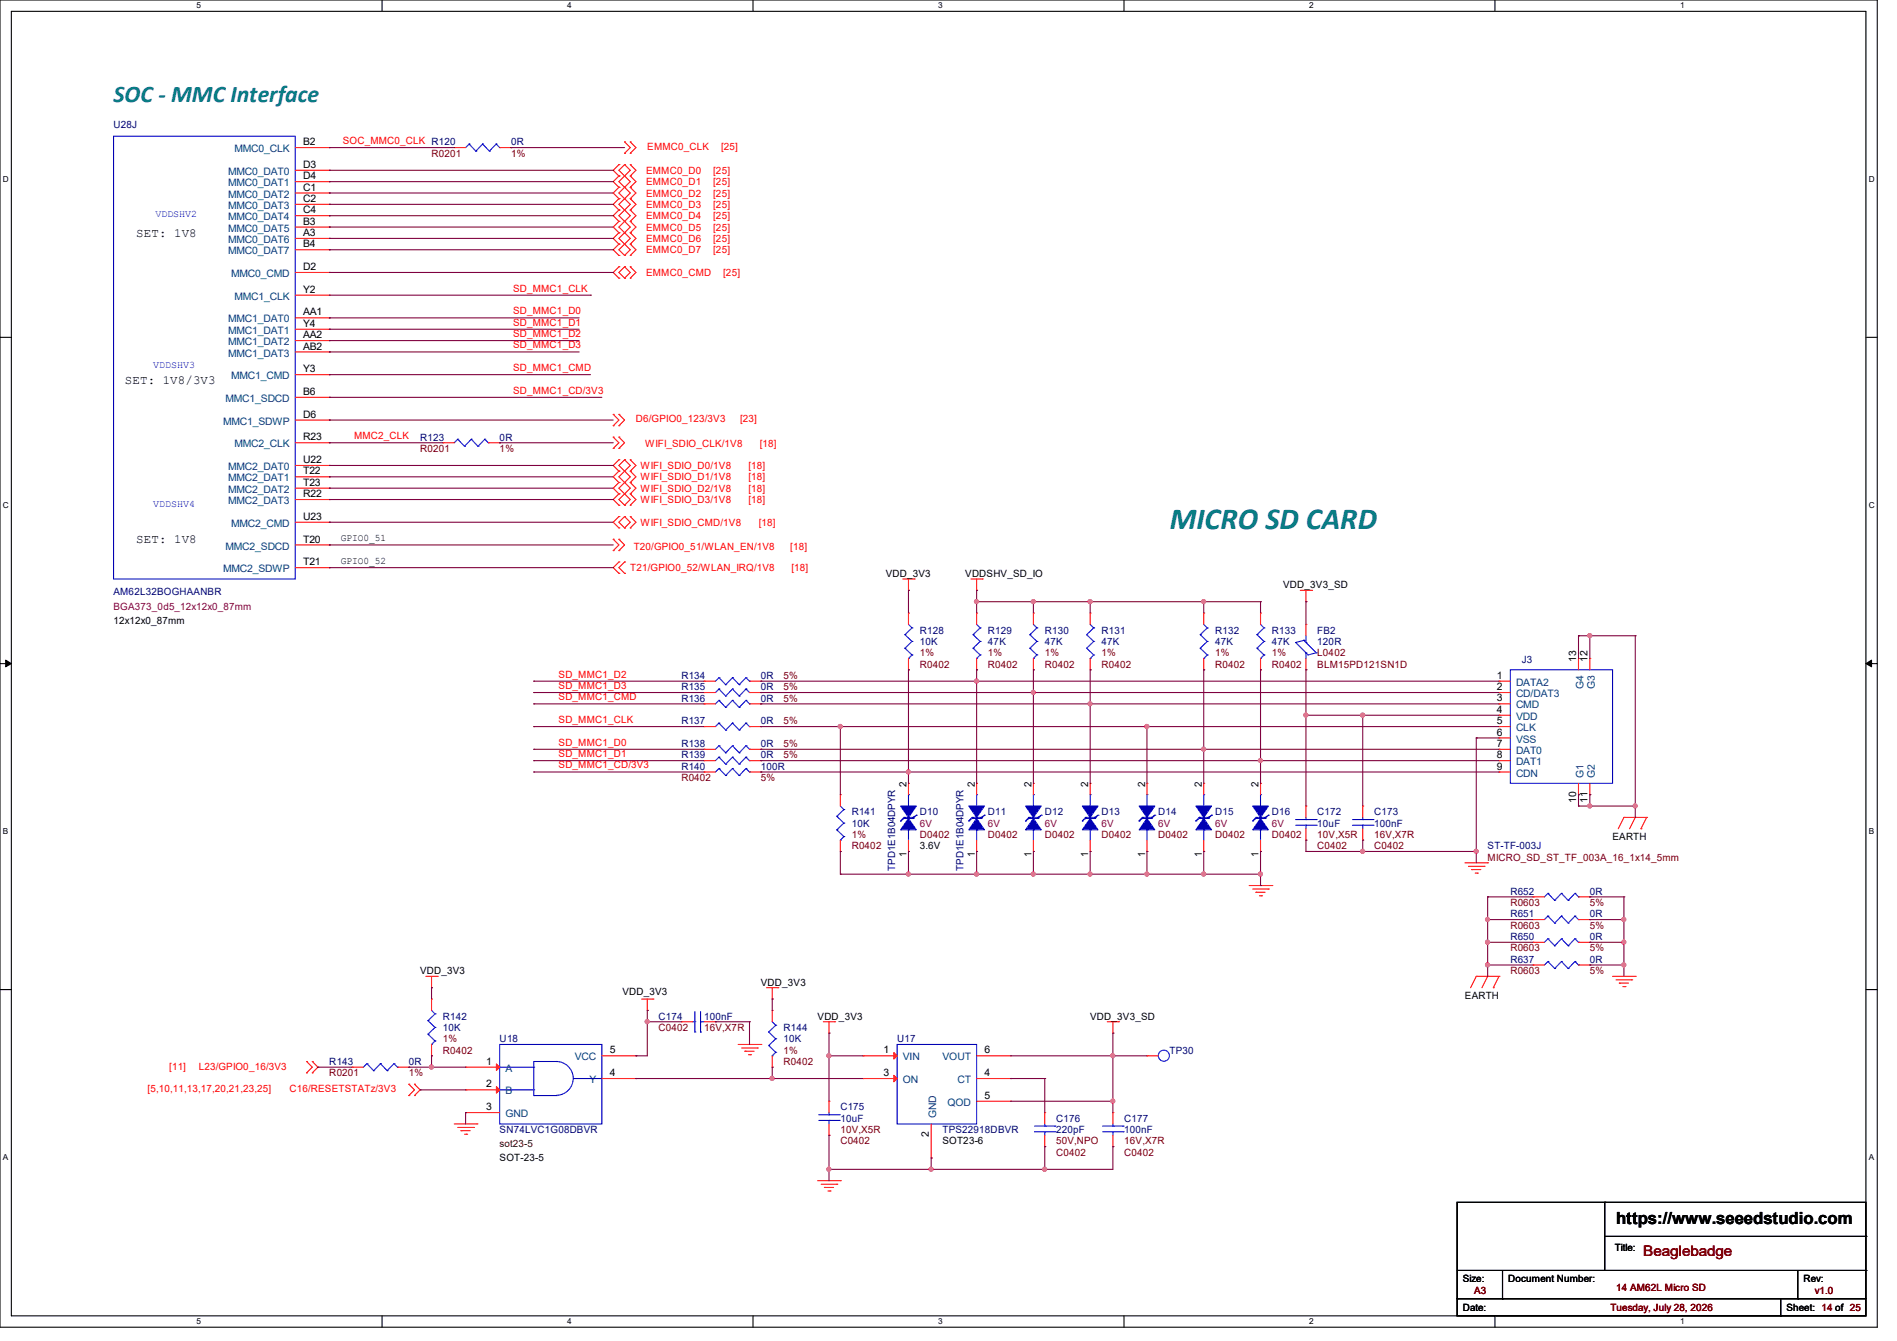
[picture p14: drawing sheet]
<svg xmlns="http://www.w3.org/2000/svg" width="297mm" height="210mm" viewBox="0 0 297 210" stroke-linecap="round" stroke-linejoin="round" font-family="sans-serif">
<defs><g id="words">
<text font-size="4.8" fill="#007f7f" x="183.1" y="82.8">MICRO SD CARD</text>
<text font-size="3.7" fill="#007f7f" x="17.8" y="16">SOC - MMC Interface</text>
<text font-size="2.6" x="253" y="191.8">https://www.seeedstudio.com</text>
<text font-size="2.3" fill="#7f0000" x="257.3" y="196.8">Beaglebadge</text>
<g font-size="1.9">
<text x="21.3" y="37.1">SET: 1V8</text>
<text x="19.6" y="60.2">SET: 1V8/3V3</text>
<text x="21.3" y="85.1">SET: 1V8</text>
</g>
<g font-size="1.6" fill="#00007f">
<text x="17.8" y="20.1">U28J</text>
<text x="80" y="22.8">0R</text>
<text x="65.8" y="69">R123</text>
<text x="78.2" y="69">0R</text>
<text x="17.8" y="93.2">AM62L32BOGHAANBR</text>
<text x="144" y="99.2">R128</text>
<text x="144" y="101">10K</text>
<text x="154.7" y="99.2">R129</text>
<text x="154.7" y="101">47K</text>
<text x="163.6" y="99.2">R130</text>
<text x="163.6" y="101">47K</text>
<text x="172.5" y="99.2">R131</text>
<text x="172.5" y="101">47K</text>
<text x="190.2" y="99.2">R132</text>
<text x="190.2" y="101">47K</text>
<text x="199.1" y="99.2">R133</text>
<text x="199.1" y="101">47K</text>
<text x="206.2" y="99.2">FB2</text>
<text x="206.2" y="101">120R</text>
<text x="106.7" y="106.3">R134</text>
<text x="119.1" y="106.3">0R</text>
<text x="238.3" y="103.8">J3</text>
<text x="106.7" y="113.5">R137</text>
<text x="106.7" y="108.1">R135</text>
<text x="106.7" y="109.9">R136</text>
<text x="119.1" y="113.5">0R</text>
<text x="119.1" y="108.1">0R</text>
<text x="119.1" y="109.9">0R</text>
<text x="106.7" y="117">R138</text>
<text x="106.7" y="118.8">R139</text>
<text x="119.1" y="117">0R</text>
<text x="119.1" y="118.8">0R</text>
<text x="106.7" y="120.6">R140</text>
<text x="119.1" y="120.6">100R</text>
<text x="133.3" y="127.7">R141</text>
<text x="133.3" y="129.5">10K</text>
<text x="144" y="127.7">D10</text>
<text x="154.7" y="127.7">D11</text>
<text x="163.6" y="127.7">D12</text>
<text x="172.5" y="127.7">D13</text>
<text x="181.4" y="127.7">D14</text>
<text x="190.2" y="127.7">D15</text>
<text x="199.1" y="127.7">D16</text>
<text x="206.2" y="127.7">C172</text>
<text x="206.2" y="129.5">10uF</text>
<text x="215.1" y="127.7">C173</text>
<text x="215.1" y="129.5">100nF</text>
<text x="140.2" y="136.4" transform="rotate(-90 140.2 136.4)">TPD1E1B04DPYR</text>
<text x="150.8" y="136.4" transform="rotate(-90 150.8 136.4)">TPD1E1B04DPYR</text>
<text x="232.9" y="133">ST-TF-003J</text>
<text x="236.5" y="140.1">R652</text>
<text x="236.5" y="143.7">R651</text>
<text x="248.9" y="140.1">0R</text>
<text x="248.9" y="143.7">0R</text>
<text x="236.5" y="147.2">R650</text>
<text x="248.9" y="147.2">0R</text>
<text x="236.5" y="150.8">R637</text>
<text x="248.9" y="150.8">0R</text>
<text x="69.3" y="159.7">R142</text>
<text x="69.3" y="161.5">10K</text>
<text x="103.1" y="159.7">C174</text>
<text x="110.2" y="159.7">100nF</text>
<text x="122.7" y="161.5">R144</text>
<text x="51.6" y="166.8">R143</text>
<text x="64" y="166.8">0R</text>
<text x="78.2" y="163.2">U18</text>
<text x="122.7" y="163.2">10K</text>
<text x="140.5" y="163.2">U17</text>
<text x="183.1" y="165">TP30</text>
<text x="131.6" y="173.9">C175</text>
<text x="78.2" y="177.5">SN74LVC1G08DBVR</text>
<text x="131.6" y="175.7">10uF</text>
<text x="147.6" y="177.5">TPS22918DBVR</text>
<text x="165.4" y="175.7">C176</text>
<text x="165.4" y="177.5">220pF</text>
<text x="176" y="175.7">C177</text>
<text x="176" y="177.5">100nF</text>
</g>
<g font-size="1.6" fill="#003f7f">
<text x="36.7" y="23.8">MMC0_CLK</text>
<text x="35.7" y="27.4">MMC0_DAT0</text>
<text x="35.7" y="29.2">MMC0_DAT1</text>
<text x="35.7" y="30.9">MMC0_DAT2</text>
<text x="35.7" y="32.7">MMC0_DAT3</text>
<text x="35.7" y="34.5">MMC0_DAT4</text>
<text x="35.7" y="36.3">MMC0_DAT5</text>
<text x="35.7" y="38.1">MMC0_DAT6</text>
<text x="35.7" y="39.8">MMC0_DAT7</text>
<text x="36.2" y="43.4">MMC0_CMD</text>
<text x="36.7" y="46.9">MMC1_CLK</text>
<text x="35.7" y="50.5">MMC1_DAT0</text>
<text x="35.7" y="52.3">MMC1_DAT1</text>
<text x="35.7" y="54.1">MMC1_DAT2</text>
<text x="35.7" y="55.8">MMC1_DAT3</text>
<text x="36.2" y="59.4">MMC1_CMD</text>
<text x="35.3" y="63">MMC1_SDCD</text>
<text x="34.9" y="66.5">MMC1_SDWP</text>
<text x="36.7" y="70.1">MMC2_CLK</text>
<text x="35.7" y="73.6">MMC2_DAT0</text>
<text x="35.7" y="75.4">MMC2_DAT1</text>
<text x="35.7" y="77.2">MMC2_DAT2</text>
<text x="35.7" y="79">MMC2_DAT3</text>
<text x="36.2" y="82.5">MMC2_CMD</text>
<text x="34.9" y="89.6">MMC2_SDWP</text>
<text x="35.3" y="86.1">MMC2_SDCD</text>
<text x="237.4" y="107.4">DATA2</text>
<text x="247.9" y="107.9" transform="rotate(-90 247.9 107.9)">G4</text>
<text x="249.7" y="107.9" transform="rotate(-90 249.7 107.9)">G3</text>
<text x="237.4" y="109.2">CD/DAT3</text>
<text x="237.4" y="111">CMD</text>
<text x="237.4" y="112.7">VDD</text>
<text x="237.4" y="114.5">CLK</text>
<text x="237.4" y="116.3">VSS</text>
<text x="237.4" y="118.1">DAT0</text>
<text x="237.4" y="119.8">DAT1</text>
<text x="237.4" y="121.6">CDN</text>
<text x="247.9" y="121.8" transform="rotate(-90 247.9 121.8)">G1</text>
<text x="249.7" y="121.8" transform="rotate(-90 249.7 121.8)">G2</text>
<text x="79.1" y="167.9">A</text>
<text x="90" y="166.1">VCC</text>
<text x="141.3" y="166.1">VIN</text>
<text x="147.6" y="166.1">VOUT</text>
<text x="79.1" y="171.4">B</text>
<text x="92.3" y="169.6">Y</text>
<text x="141.3" y="169.6">ON</text>
<text x="148.3" y="173.2">QOD</text>
<text x="149.9" y="169.6">CT</text>
<text x="79.1" y="175">GND</text>
<text x="146.6" y="175.1" transform="rotate(-90 146.6 175.1)">GND</text>
</g>
<g font-size="1.6">
<text x="47.5" y="22.7">B2</text>
<text x="47.5" y="26.3">D3</text>
<text x="47.5" y="28.1">D4</text>
<text x="47.5" y="29.8">C1</text>
<text x="47.5" y="31.6">C2</text>
<text x="47.5" y="33.4">C4</text>
<text x="47.5" y="35.2">B3</text>
<text x="47.5" y="37">A3</text>
<text x="47.5" y="38.7">B4</text>
<text x="47.5" y="42.3">D2</text>
<text x="47.5" y="45.8">Y2</text>
<text x="47.5" y="49.4">AA1</text>
<text x="47.5" y="51.2">Y4</text>
<text x="47.5" y="53">AA2</text>
<text x="47.5" y="54.7">AB2</text>
<text x="47.5" y="58.3">Y3</text>
<text x="47.5" y="61.8">B6</text>
<text x="47.5" y="65.4">D6</text>
<text x="47.5" y="69">R23</text>
<text x="47.5" y="72.5">U22</text>
<text x="47.5" y="74.3">T22</text>
<text x="47.5" y="76.1">T23</text>
<text x="47.5" y="77.9">R22</text>
<text x="47.5" y="81.4">U23</text>
<text x="47.5" y="85">T20</text>
<text x="47.5" y="88.5">T21</text>
<text x="53.3" y="84.8">GPIO0_51</text>
<text x="53.3" y="88.3">GPIO0_52</text>
<text x="138.7" y="90.3">VDD_3V3</text>
<text x="151.1" y="90.3">VDDSHV_SD_IO</text>
<text x="200.9" y="92.1">VDD_3V3_SD</text>
<text x="17.8" y="97.8">12x12x0_87mm</text>
<text x="234.4" y="106.3">1</text>
<text x="246.8" y="103.7" transform="rotate(-90 246.8 103.7)">13</text>
<text x="248.5" y="103.7" transform="rotate(-90 248.5 103.7)">12</text>
<text x="234.4" y="108.1">2</text>
<text x="234.4" y="109.9">3</text>
<text x="234.4" y="111.6">4</text>
<text x="234.4" y="113.4">5</text>
<text x="234.4" y="115.2">6</text>
<text x="234.4" y="117">7</text>
<text x="234.4" y="118.7">8</text>
<text x="141.9" y="123.2" transform="rotate(-90 141.9 123.2)">2</text>
<text x="152.6" y="123.2" transform="rotate(-90 152.6 123.2)">2</text>
<text x="161.5" y="123.2" transform="rotate(-90 161.5 123.2)">2</text>
<text x="170.4" y="123.2" transform="rotate(-90 170.4 123.2)">2</text>
<text x="179.3" y="123.2" transform="rotate(-90 179.3 123.2)">2</text>
<text x="188.2" y="123.2" transform="rotate(-90 188.2 123.2)">2</text>
<text x="197.1" y="123.2" transform="rotate(-90 197.1 123.2)">2</text>
<text x="234.4" y="120.5">9</text>
<text x="246.8" y="125.7" transform="rotate(-90 246.8 125.7)">10</text>
<text x="248.5" y="125.7" transform="rotate(-90 248.5 125.7)">11</text>
<text x="252.5" y="131.6">EARTH</text>
<text x="141.9" y="134.2" transform="rotate(-90 141.9 134.2)">1</text>
<text x="144" y="133">3.6V</text>
<text x="152.6" y="134.2" transform="rotate(-90 152.6 134.2)">1</text>
<text x="161.5" y="134.2" transform="rotate(-90 161.5 134.2)">1</text>
<text x="170.4" y="134.2" transform="rotate(-90 170.4 134.2)">1</text>
<text x="179.3" y="134.2" transform="rotate(-90 179.3 134.2)">1</text>
<text x="188.2" y="134.2" transform="rotate(-90 188.2 134.2)">1</text>
<text x="197.1" y="134.2" transform="rotate(-90 197.1 134.2)">1</text>
<text x="65.8" y="152.6">VDD_3V3</text>
<text x="97.5" y="155.8">VDD_3V3</text>
<text x="119.1" y="154.3">VDD_3V3</text>
<text x="128" y="159.7">VDD_3V3</text>
<text x="170.7" y="159.7">VDD_3V3_SD</text>
<text x="229.4" y="156.5">EARTH</text>
<text x="76.1" y="166.8">1</text>
<text x="95.5" y="165">5</text>
<text x="138.3" y="165">1</text>
<text x="154.1" y="165">6</text>
<text x="76.1" y="170.3">2</text>
<text x="76.1" y="173.9">3</text>
<text x="95.5" y="168.5">4</text>
<text x="138.3" y="168.5">3</text>
<text x="154.1" y="168.5">4</text>
<text x="154.1" y="172.1">5</text>
<text x="145.4" y="178.1" transform="rotate(-90 145.4 178.1)">2</text>
<text x="147.6" y="179.2">SOT23-6</text>
<text x="78.2" y="181.9">SOT-23-5</text>
<text x="252.8" y="196">Title:</text>
<text x="229" y="200.7">Size:</text>
<text x="236.1" y="200.7">Document Number:</text>
<text x="282.4" y="200.7">Rev:</text>
<text x="229" y="205.4">Date:</text>
<text x="279.7" y="205.4">Sheet: 14 of 25</text>
</g>
<g font-size="1.6" fill="#f00">
<text x="53.7" y="22.6">SOC_MMC0_CLK R120</text>
<text x="101.3" y="23.5">EMMC0_CLK</text>
<text x="112.9" y="23.5">[25]</text>
<text x="101.2" y="27.2">EMMC0_D0</text>
<text x="101.2" y="29">EMMC0_D1</text>
<text x="111.7" y="27.2">[25]</text>
<text x="111.7" y="29">[25]</text>
<text x="101.2" y="30.8">EMMC0_D2</text>
<text x="101.2" y="32.6">EMMC0_D3</text>
<text x="101.2" y="34.3">EMMC0_D4</text>
<text x="111.7" y="30.8">[25]</text>
<text x="111.7" y="32.6">[25]</text>
<text x="111.7" y="34.3">[25]</text>
<text x="101.2" y="36.1">EMMC0_D5</text>
<text x="101.2" y="37.9">EMMC0_D6</text>
<text x="101.2" y="39.7">EMMC0_D7</text>
<text x="111.7" y="36.1">[25]</text>
<text x="111.7" y="37.9">[25]</text>
<text x="111.7" y="39.7">[25]</text>
<text x="80.3" y="45.7">SD_MMC1_CLK</text>
<text x="101.2" y="43.2">EMMC0_CMD</text>
<text x="113.2" y="43.2">[25]</text>
<text x="80.3" y="49.2">SD_MMC1_D0</text>
<text x="80.3" y="51">SD_MMC1_D1</text>
<text x="80.3" y="52.8">SD_MMC1_D2</text>
<text x="80.3" y="54.6">SD_MMC1_D3</text>
<text x="80.3" y="58.1">SD_MMC1_CMD</text>
<text x="80.3" y="61.7">SD_MMC1_CD/3V3</text>
<text x="55.5" y="68.8">MMC2_CLK</text>
<text x="99.6" y="66.2">D6/GPIO0_123/3V3</text>
<text x="101" y="70.1">WIFI_SDIO_CLK/1V8</text>
<text x="115.9" y="66.2">[23]</text>
<text x="119" y="70.1">[18]</text>
<text x="100.3" y="73.4">WIFI_SDIO_D0/1V8</text>
<text x="100.3" y="75.2">WIFI_SDIO_D1/1V8</text>
<text x="100.3" y="77">WIFI_SDIO_D2/1V8</text>
<text x="117.2" y="73.4">[18]</text>
<text x="117.2" y="75.2">[18]</text>
<text x="117.2" y="77">[18]</text>
<text x="100.3" y="82.3">WIFI_SDIO_CMD/1V8</text>
<text x="100.3" y="78.8">WIFI_SDIO_D3/1V8</text>
<text x="117.2" y="78.8">[18]</text>
<text x="118.8" y="82.3">[18]</text>
<text x="98.7" y="89.4">T21/GPIO0_52/WLAN_IRQ/1V8</text>
<text x="99.2" y="86.1">T20/GPIO0_51/WLAN_EN/1V8</text>
<text x="123.7" y="86.1">[18]</text>
<text x="123.9" y="89.4">[18]</text>
<text x="87.5" y="106.1">SD_MMC1_D2</text>
<text x="87.5" y="107.9">SD_MMC1_D3</text>
<text x="87.5" y="109.7">SD_MMC1_CMD</text>
<text x="87.5" y="113.2">SD_MMC1_CLK</text>
<text x="87.5" y="116.8">SD_MMC1_D0</text>
<text x="87.5" y="118.6">SD_MMC1_D1</text>
<text x="87.5" y="120.4">SD_MMC1_CD/3V3</text>
<text x="26.5" y="167.5">[11]</text>
<text x="31.1" y="167.5">L23/GPIO0_16/3V3</text>
<text x="23.1" y="171.1">[5,10,11,13,17,20,21,23,25]</text>
<text x="45.3" y="171.1">C16/RESETSTATz/3V3</text>
</g>
<g font-size="1.6" fill="#7f0000">
<text x="67.6" y="24.6">R0201</text>
<text x="80" y="24.6">1%</text>
<text x="65.8" y="70.8">R0201</text>
<text x="78.2" y="70.8">1%</text>
<text x="122.7" y="106.3">5%</text>
<text x="144" y="102.8">1%</text>
<text x="144" y="104.6">R0402</text>
<text x="154.7" y="102.8">1%</text>
<text x="154.7" y="104.6">R0402</text>
<text x="163.6" y="102.8">1%</text>
<text x="163.6" y="104.6">R0402</text>
<text x="172.5" y="102.8">1%</text>
<text x="172.5" y="104.6">R0402</text>
<text x="190.2" y="102.8">1%</text>
<text x="190.2" y="104.6">R0402</text>
<text x="199.1" y="102.8">1%</text>
<text x="199.1" y="104.6">R0402</text>
<text x="206.2" y="102.8">L0402</text>
<text x="206.2" y="104.6">BLM15PD121SN1D</text>
<text x="122.7" y="113.5">5%</text>
<text x="122.7" y="108.1">5%</text>
<text x="122.7" y="109.9">5%</text>
<text x="122.7" y="117">5%</text>
<text x="122.7" y="118.8">5%</text>
<text x="106.7" y="122.3">R0402</text>
<text x="119.1" y="122.3">5%</text>
<text x="133.3" y="131.2">1%</text>
<text x="144" y="131.2">D0402</text>
<text x="154.7" y="131.2">D0402</text>
<text x="163.6" y="131.2">D0402</text>
<text x="172.5" y="131.2">D0402</text>
<text x="181.4" y="131.2">D0402</text>
<text x="190.2" y="131.2">D0402</text>
<text x="199.1" y="131.2">D0402</text>
<text x="206.2" y="131.2">10V,X5R</text>
<text x="215.1" y="131.2">16V,X7R</text>
<text x="133.3" y="133">R0402</text>
<text x="206.2" y="133">C0402</text>
<text x="215.1" y="133">C0402</text>
<text x="232.9" y="134.8">MICRO_SD_ST_TF_003A_16_1x14_5mm</text>
<text x="236.5" y="141.9">R0603</text>
<text x="248.9" y="141.9">5%</text>
<text x="236.5" y="145.5">R0603</text>
<text x="236.5" y="149">R0603</text>
<text x="248.9" y="145.5">5%</text>
<text x="248.9" y="149">5%</text>
<text x="236.5" y="152.6">R0603</text>
<text x="248.9" y="152.6">5%</text>
<text x="103.1" y="161.5">C0402</text>
<text x="110.2" y="161.5">16V,X7R</text>
<text x="69.3" y="163.2">1%</text>
<text x="69.3" y="165">R0402</text>
<text x="122.7" y="165">1%</text>
<text x="122.7" y="166.8">R0402</text>
<text x="51.6" y="168.6">R0201</text>
<text x="64" y="168.6">1%</text>
<text x="131.6" y="179.2">C0402</text>
<text x="131.6" y="177.5">10V,X5R</text>
<text x="165.4" y="179.2">50V,NPO</text>
<text x="176" y="179.2">16V,X7R</text>
<text x="165.4" y="181">C0402</text>
<text x="176" y="181">C0402</text>
<text x="230.8" y="202.7">A3</text>
<text x="253" y="202.2">14 AM62L Micro SD</text>
<text x="284.1" y="202.7">v1.0</text>
<text x="252.1" y="205.4">Tuesday, July 28, 2026</text>
</g>
<g font-size="1.6" fill="#00f">
<text x="24.3" y="34">VDDSHV2</text>
<text x="24" y="57.6">VDDSHV3</text>
<text x="24" y="79.5">VDDSHV4</text>
</g>
<g font-size="1.6" fill="#7f003f">
<text x="17.8" y="95.5">BGA373_0d5_12x12x0_87mm</text>
<text x="144" y="129.5">6V</text>
<text x="154.7" y="129.5">6V</text>
<text x="163.6" y="129.5">6V</text>
<text x="172.5" y="129.5">6V</text>
<text x="181.4" y="129.5">6V</text>
<text x="190.2" y="129.5">6V</text>
<text x="199.1" y="129.5">6V</text>
</g>
<text font-size="1.6" fill="#3f0000" x="78.2" y="179.6">sot23-5</text>
<g font-size="1.3">
<text x="30.8" y="1.3">5</text>
<text x="88.8" y="1.3">4</text>
<text x="146.9" y="1.3">3</text>
<text x="205" y="1.3">2</text>
<text x="263.1" y="1.3">1</text>
<text x=".5" y="28.4">D</text>
<text x="292.6" y="28.4">D</text>
<text x=".5" y="79.5">C</text>
<text x="292.6" y="79.5">C</text>
<text x=".5" y="130.6">B</text>
<text x="292.6" y="130.6">B</text>
<text x=".5" y="181.7">A</text>
<text x="292.6" y="181.7">A</text>
<text x="30.8" y="207.4">5</text>
<text x="88.8" y="207.4">4</text>
<text x="146.9" y="207.4">3</text>
<text x="205" y="207.4">2</text>
<text x="263.1" y="207.4">1</text>
</g>
</g></defs>
<path d="M0 0h293.9v207.9h-293.9zM1.8 1.8h290.3v204.3h-290.3z" fill="none" stroke="#000" stroke-width=".17"/>
<g fill="#fff">
<path d="M30.8 .2h.7v1.4h-.7z"/>
<path d="M30.8 206.2h.7v1.4h-.7z"/>
</g>
<path d="M59.8 0v1.8M59.8 206.1v1.8" fill="none" stroke="#000" stroke-width=".17"/>
<g fill="#fff">
<path d="M88.8 .2h.7v1.4h-.7z"/>
<path d="M88.8 206.2h.7v1.4h-.7z"/>
</g>
<path d="M117.9 0v1.8M117.9 206.1v1.8" fill="none" stroke="#000" stroke-width=".17"/>
<g fill="#fff">
<path d="M146.9 .2h.7v1.4h-.7z"/>
<path d="M146.9 206.2h.7v1.4h-.7z"/>
</g>
<path d="M176 0v1.8M176 206.1v1.8" fill="none" stroke="#000" stroke-width=".17"/>
<g fill="#fff">
<path d="M205 .2h.7v1.4h-.7z"/>
<path d="M205 206.2h.7v1.4h-.7z"/>
</g>
<path d="M234.1 0v1.8M234.1 206.1v1.8" fill="none" stroke="#000" stroke-width=".17"/>
<g fill="#fff">
<path d="M263.1 .2h.6v1.4h-.6z"/>
<path d="M263.1 206.2h.6v1.4h-.6z"/>
<path d="M.5 27.3h.9v1.4h-.9z"/>
<path d="M292.6 27.3h.9v1.4h-.9z"/>
<path d="M.5 78.4h.9v1.4h-.9z"/>
<path d="M292.6 78.4h.9v1.4h-.9z"/>
</g>
<path d="M0 52.8h1.8M292.1 52.8h1.8" fill="none" stroke="#000" stroke-width=".17"/>
<g fill="#fff">
<path d="M.5 129.5h.8v1.4h-.8z"/>
<path d="M292.6 129.5h.8v1.4h-.8z"/>
</g>
<path d="M0 103.9h1.8M292.1 103.9h1.8" fill="none" stroke="#000" stroke-width=".17"/>
<path d="M.9 103.4l.9 .5-.9 .5zM292.1 103.9l.9-.5v1z" fill="#000" stroke="#000" stroke-width=".16"/>
<g fill="#fff">
<path d="M.5 180.5h.8v1.4h-.8z"/>
<path d="M292.6 180.5h.8v1.4h-.8z"/>
</g>
<g fill="none" stroke="#000" stroke-width=".17">
<path d="M0 155h1.8M292.1 155h1.8M228.1 188.3h64v17.8h-64zM228.1 199h64M235.2 199v4.4M251.2 188.3h.1M251.2 188.3v10.7M251.2 193.6h40.9M281.5 199v4.4M292.1 199h.1M292.1 193.6h.1M228.1 203.4h.1"/>
<path d="M228.1 203.4h64M235.2 203.4h.1M278.8 206.1h.1M278.8 203.4v2.7M281.5 203.4h.1"/>
</g>
<g fill="none" stroke="#f00" stroke-width=".17">
<path d="M46.2 23.1h5.4M46.2 26.7h5.4M46.2 28.4h5.4M46.2 30.2h5.4M46.2 32h5.4M46.2 33.8h5.4M46.2 35.6h5.4M46.2 37.3h5.4M46.2 39.1h5.4M51.6 23.1h.1M51.6 26.7h.1M51.6 28.4h.1"/>
<path d="M51.6 30.2h.1M51.6 32h.1M51.6 33.8h.1M51.6 35.6h.1M51.6 37.3h.1M51.6 39.1h.1M71.1 23.1h.1M71.1 23.1h1.8M78.2 23.1h1.8M80 23.1h.1M96.9 25.8h.1M96.9 27.6h.1"/>
<path d="M96.9 29.3h.1M96.9 31.1h.1M96.9 32.9h.1M96.9 34.7h.1M96.9 36.4h.1M96.9 38.2h.1M96.9 25.8l-.9 .9 .9 .9M96.9 29.3l-.9 .9 .9 .9M96.9 27.6l-.9 .8 .9 .9M96.9 31.1l-.9 .9 .9 .9M96.9 32.9l-.9 .9 .9 .9M96.9 34.7l-.9 .9 .9 .8"/>
<path d="M96.9 36.4l-.9 .9 .9 .9M96.9 38.2l-.9 .9 .9 .9M97.8 27.6h.1M97.8 25.8h.1M97.8 29.3h.1M97.8 31.1h.1M97.8 32.9h.1M97.8 34.7h.1M97.8 36.4h.1M97.8 38.2h.1M97.8 24h.1M97.8 22.2h.1"/>
<path d="M97.8 25.8l-.9 .9 1.8 1.7-1.8 1.8 1.8 1.8-1.8 1.8 1.8 1.8-1.8 1.7 1.8 1.8-.9 .9M97.8 25.8l.9 .9-1.8 1.7 1.8 1.8-1.8 1.8 1.8 1.8-1.8 1.8 1.8 1.7-1.8 1.8 .9 .9M97.8 22.2l.9 .9-.9 .9M98.7 25.8h.1M98.7 27.6h.1M98.7 29.3h.1M98.7 31.1h.1M98.7 32.9h.1M98.7 34.7h.1M98.7 36.4h.1M98.7 38.2h.1M98.7 24h.1"/>
<path d="M98.7 22.2h.1M98.7 22.2l.9 .9-.9 .9M98.7 25.8l.9 .9-.9 .9M98.7 31.1l.9 .9-.9 .9M98.7 27.6l.9 .8-.9 .9M98.7 32.9l.9 .9-.9 .9M98.7 29.3l.9 .9-.9 .9M98.7 34.7l.9 .9-.9 .8M98.7 36.4l.9 .9-.9 .9M98.7 38.2l.9 .9-.9 .9M46.2 42.7h5.4M46.2 46.2h5.4"/>
<path d="M46.2 49.8h5.4M46.2 51.6h5.4M46.2 53.3h5.4M46.2 55.1h5.4M46.2 58.7h5.4M51.6 42.7h.1M51.6 46.2h.1M51.6 49.8h.1M51.6 51.6h.1M51.6 53.3h.1M51.6 55.1h.1M51.6 58.7h.1"/>
<path d="M96.9 40h.1M96.9 41.8h.1M96.9 43.6h.1M96.9 41.8l-.9 .9 .9 .9M97.8 40h.1M97.8 43.6h.1M97.8 41.8h.1M97.8 41.8l-.9 .9 .9 .9M97.8 41.8l.9 .9-.9 .9M98.7 40h.1M98.7 41.8h.1M98.7 43.6h.1"/>
<path d="M98.7 41.8l.9 .9-.9 .9M46.2 62.2h5.4M46.2 65.8h5.4M46.2 69.3h5.4M46.2 72.9h5.4M46.2 74.7h5.4M46.2 76.5h5.4M46.2 78.2h5.4M51.6 62.2h.1M51.6 65.8h.1M51.6 69.3h.1M51.6 72.9h.1"/>
<path d="M51.6 74.7h.1M51.6 76.5h.1M51.6 78.2h.1M69.3 69.3h.1M69.3 69.3h1.8M76.5 69.3h1.7M78.2 69.3h.1M96 66.7h.1M96 64.9h.1M96 68.5h.1M96 70.2h.1M96 64.9l.9 .9-.9 .9"/>
<path d="M96 68.5l.9 .8-.9 .9M96.9 66.7h.1M96.9 64.9h.1M96.9 68.5h.1M96.9 70.2h.1M96.9 72h.1M96.9 73.8h.1M96.9 75.6h.1M96.9 77.3h.1M96.9 79.1h.1M96.9 64.9l.9 .9-.9 .9M96.9 68.5l.9 .8-.9 .9"/>
<path d="M96.9 77.3l-.9 .9 .9 .9M96.9 72l-.9 .9 .9 .9M96.9 75.6l-.9 .9 .9 .8M96.9 73.8l-.9 .9 .9 .9M97.8 73.8h.1M97.8 72h.1M97.8 75.6h.1M97.8 77.3h.1M97.8 79.1h.1M97.8 72l-.9 .9 1.8 1.8-1.8 1.8 1.8 1.7-.9 .9M97.8 72l.9 .9-1.8 1.8 1.8 1.8-1.8 1.7 .9 .9M98.7 72h.1"/>
<path d="M98.7 73.8h.1M98.7 75.6h.1M98.7 77.3h.1M98.7 79.1h.1M98.7 77.3l.9 .9-.9 .9M98.7 75.6l.9 .9-.9 .8M98.7 72l.9 .9-.9 .9M98.7 73.8l.9 .9-.9 .9M46.2 81.8h5.4M46.2 85.3h5.4M46.2 88.9h5.4M51.6 81.8h.1"/>
<path d="M51.6 85.3h.1M51.6 88.9h.1M96 84.5h.1M96 86.2h.1M96 84.5l.9 .8-.9 .9M96.9 80.9h.1M96.9 82.7h.1M96.9 84.5h.1M96.9 86.2h.1M96.9 88h.1M96.9 89.8h.1M96.9 80.9l-.9 .9 .9 .9"/>
<path d="M96.9 84.5l.9 .8-.9 .9M96.9 88l-.9 .9 .9 .9M97.8 82.7h.1M97.8 80.9h.1M97.8 89.8h.1M97.8 88h.1M97.8 80.9l-.9 .9 .9 .9M97.8 80.9l.9 .9-.9 .9M97.8 88l-.9 .9 .9 .9M98.7 80.9h.1M98.7 82.7h.1M98.7 80.9l.9 .9-.9 .9"/>
<path d="M141.4 90.7h1.7M142.2 92.5h.1M142.2 96h.1M142.2 90.7v1.8M142.2 96v1.8M143.1 90.7h.1M152 90.7h1.8M152.9 92.5h.1M152.9 96h.1M152.9 90.7v1.8M152.9 96v1.8M153.8 90.7h.1"/>
<path d="M161.8 96h.1M161.8 96v1.8M170.7 96h.1M170.7 96v1.8M188.5 96h.1M188.5 96v1.8M197.4 96h.1M197.4 96v1.8M203.6 92.5h1.8M204.5 94.2h.1M204.5 97.8h.1M204.5 92.5v1.7"/>
<path d="M204.5 97.8v1.8M205.4 92.5h.1M110.2 113.8h.1M110.2 106.7h.1M110.2 117.3h.1M110.2 108.5h.1M110.2 119.1h.1M110.2 110.2h.1M110.2 106.7h1.8M110.2 108.5h1.8M110.2 110.2h1.8M110.2 113.8h1.8"/>
<path d="M110.2 117.3h1.8M110.2 119.1h1.8M117.3 106.7h1.8M117.3 108.5h1.8M117.3 110.2h1.8M117.3 113.8h1.8M117.3 117.3h1.8M117.3 119.1h1.8M119.1 113.8h.1M119.1 106.7h.1M119.1 117.3h.1M119.1 108.5h.1"/>
<path d="M119.1 119.1h.1M119.1 110.2h.1M142.2 104.9h.1M142.2 103.1v1.8M152.9 104.9h.1M152.9 103.1v1.8M161.8 104.9h.1M161.8 103.1v1.8M170.7 104.9h.1M170.7 103.1v1.8M188.5 104.9h.1M188.5 103.1v1.8"/>
<path d="M197.4 104.9h.1M197.4 103.1v1.8M204.5 104.9h.1M204.5 103.1v1.8M234.7 106.7h.1M234.7 108.5h.1M234.7 110.2h.1M234.7 112h.1M234.7 113.8h.1M234.7 115.6h.1M234.7 117.3h.1M234.7 119.1h.1"/>
<path d="M234.7 106.7h1.8M234.7 108.5h1.8M234.7 110.2h1.8M234.7 112h1.8M234.7 113.8h1.8M234.7 115.6h1.8M234.7 117.3h1.8M234.7 119.1h1.8M247.1 103.1h.1M247.1 103.1v1.8M248.9 103.1h.1M248.9 103.1v1.8"/>
<path d="M110.2 120.9h.1M110.2 120.9h1.8M117.3 120.9h1.8M119.1 120.9h.1M131.6 124.5h.1M131.6 133.4h.1M131.6 124.5v1.7M131.6 131.6v1.8M142.2 122.7h.1M142.2 133.4h.1M142.2 122.7v1.8M142.2 131.6v1.8"/>
<path d="M152.9 122.7h.1M152.9 133.4h.1M152.9 122.7v1.8M152.9 131.6v1.8M161.8 122.7h.1M161.8 133.4h.1M161.8 122.7v1.8M161.8 131.6v1.8M170.7 122.7h.1M170.7 133.4h.1M170.7 122.7v1.8M170.7 131.6v1.8"/>
<path d="M179.6 122.7h.1M179.6 133.4h.1M179.6 122.7v1.8M179.6 131.6v1.8M188.5 122.7h.1M188.5 133.4h.1M188.5 122.7v1.8M188.5 131.6v1.8M195.6 138.7h3.5M196.1 139.2h2.5M196.6 139.7h.1M196.6 139.7h1.5"/>
<path d="M197.4 122.7h.1M197.4 133.4h.1M197.4 122.7v1.8M197.4 131.6v1.8M198.6 139.2h.1M199.1 138.7h.1M204.5 126.2h.1M204.5 131.6h.1M204.5 126.2v1.8M204.5 129.8v1.8M213.4 126.2h.1M213.4 131.6h.1"/>
<path d="M213.4 126.2v1.8M213.4 129.8v1.8M229.4 135.1h3.5M229.9 135.7h2.5M230.4 136.2h.1M230.4 136.2h1.5M231 136.7h.3M231.3 136.7h.1M232.4 135.7h.1M232.9 135.1h.1M234.7 120.9h.1M234.7 120.9h1.8"/>
<path d="M247.1 124.5h.1M247.1 122.7v1.8M248.9 124.5h.1M248.9 122.7v1.8M254.3 128h.1M254.3 128l-.9 1.8M254.3 128h3.5M256 128h.1M256 128l-.9 1.8M256.9 129.8h.1M257.8 128h.1M257.8 128l-.9 1.8"/>
<path d="M66.7 152.9h1.8M67.6 154.7h.1M67.6 156.5h.1M67.6 152.9v1.8M67.6 156.5v1.7M68.5 152.9h.1M100.5 156.5h1.7M101.3 158.2h.1M101.3 156.5v1.7M102.2 156.5h.1M120 154.7h1.8M120.9 156.5h.1"/>
<path d="M120.9 158.2h.1M120.9 154.7v1.8M120.9 158.2v1.8M121.8 154.7h.1M197.2 140.3h.3M197.5 140.3h.1M231.1 152.9h.1M231.1 152.9h3.6M231.1 152.9l-.8 1.8M232.9 152.9h.1M232.9 152.9l-.9 1.8M233.8 154.7h.1"/>
<path d="M234.7 152.9h.1M234.7 152.9l-.9 1.8M240 140.5h.1M240 144h.1M240 147.6h.1M240 151.1h.1M240 140.5h1.8M240 144h1.8M240 147.6h1.8M240 151.1h1.8M247.1 140.5h1.8M247.1 144h1.8"/>
<path d="M247.1 147.6h1.8M247.1 151.1h1.8M248.9 140.5h.1M248.9 144h.1M248.9 147.6h.1M248.9 151.1h.1M252.5 152.9h3.5M253 153.5h2.5M253.5 154h.1M253.5 154h1.5M254.1 154.5h.3M254.4 154.5h.1"/>
<path d="M255.5 153.5h.1M256 152.9h.1M48 166.2h.1M48 168h.1M48 166.2l.9 .9-.9 .9M48.9 168h.1M48.9 166.2h.1M48.9 166.2l.9 .9-.9 .9M55.1 167.1h.1M55.1 167.1h1.8M62.2 167.1h1.8M64 169.8h.1"/>
<path d="M64 171.6h.1M64 167.1h.1M64 169.8l.9 .9-.9 .9M64.9 171.6h.1M64.9 169.8h.1M64.9 169.8l.9 .9-.9 .9M67.6 165.4h.1M67.6 163.6v1.8M71.1 176h3.6M71.7 176.6h2.4M72.2 177.1h.1M72.2 177.1h1.4"/>
<path d="M72.7 177.6h.4M72.9 167.1h.1M72.9 170.7h.1M72.9 174.2h.1M72.9 167.1h5.3M72.9 170.7h5.3M72.9 174.2h5.3M73.1 177.6h.1M74.1 176.6h.1M74.7 176h.1M94.2 165.4h5.4M94.2 168.9h5.4"/>
<path d="M99.6 168.9h.1M99.6 165.4h.1M106.7 160h.1M106.7 160h1.8M110.2 160h1.8M112 160h.1M115.6 163.6h3.5M116.1 164.1h2.5M116.6 164.6h.1M116.6 164.6h1.5M117.2 165.2h.3M117.5 165.2h.1"/>
<path d="M118.6 164.1h.1M119.1 163.6h.1M120.9 167.1h.1M120.9 165.4v1.7M128.9 160h1.8M129.8 161.8h.1M129.8 172.5h.1M129.8 177.8h.1M129.8 160v1.8M129.8 172.5v1.7M129.8 176v1.8M130.7 160h.1"/>
<path d="M135.1 165.4h.1M135.1 168.9h.1M135.1 165.4h5.4M135.1 168.9h5.4M145.8 176v5.4M152.9 165.4h5.3M152.9 168.9h5.3M152.9 172.5h5.3M158.2 168.9h.1M158.2 172.5h.1M158.2 165.4h.1M163.6 174.2h.1"/>
<path d="M163.6 179.6h.1M163.6 174.2v1.8M163.6 177.8v1.8M173.4 160h1.7M174.2 161.8h.1M174.2 174.2h.1M174.2 179.6h.1M174.2 160v1.8M174.2 174.2v1.8M174.2 177.8v1.8M175.1 160h.1M179.6 165.4h.1"/>
<path d="M179.6 165.4h1.8M128 184.9h3.6M128.6 185.5h2.4M129.1 186h.1M129.1 186h1.4M129.6 186.5h.4M130 186.5h.1M131 185.5h.1M131.6 184.9h.1M145.8 181.4h.1"/>
</g>
<g fill="none" stroke="#00f" stroke-width=".17">
<path d="M17.8 21.3h28.4v69.4h-28.4zM73.4 22.6h.1M73.4 22.6l-.5 .5M73.4 22.6l1.1 1.1M74.5 23.7h.1M75.6 22.6h.1M75.6 22.6l-1.1 1.1M75.6 22.6l1 1.1M76.6 23.7h.1M77.7 22.6h.1M77.7 22.6l-1.1 1.1M77.7 22.6l.5 .5"/>
<path d="M78.2 23.1h.1M71.7 68.8h.1M71.7 68.8l-.6 .5M71.7 68.8l1 1.1M72.7 69.9h.1M73.8 68.8h.1M73.8 68.8l-1.1 1.1M73.8 68.8l1 1.1M74.8 69.9h.1M75.9 68.8h.1M75.9 68.8l-1.1 1.1M75.9 68.8l.6 .5"/>
<path d="M76.5 69.3h.1M141.7 99.4h.1M141.7 99.4l1.1 1.1M142.2 97.8l.6 .5M142.8 98.3h.1M142.8 98.3l-1.1 1.1M152.4 99.4h.1M152.4 99.4l1.1 1.1M152.9 97.8l.6 .5M153.5 98.3h.1M153.5 98.3l-1.1 1.1M161.2 99.4h.1"/>
<path d="M161.2 99.4l1.1 1.1M161.8 97.8l.5 .5M162.3 98.3h.1M162.3 98.3l-1.1 1.1M170.1 99.4h.1M170.1 99.4l1.1 1.1M170.7 97.8l.5 .5M171.2 98.3h.1M171.2 98.3l-1.1 1.1M187.9 99.4h.1M187.9 99.4l1.1 1.1M188.5 97.8l.5 .5"/>
<path d="M189 98.3h.1M189 98.3l-1.1 1.1M196.8 99.4h.1M196.8 99.4l1.1 1.1M197.4 97.8l.5 .5M197.9 98.3h.1M197.9 98.3l-1.1 1.1M204.5 99.6v1M112.6 113.2h.1M112.6 106.1h.1M112.6 116.8h.1M112.6 107.9h.1"/>
<path d="M112.6 118.6h.1M112.6 109.7h.1M112.6 113.2l-.6 .6M112.6 113.2l1 1.1M112.6 106.1l-.6 .6M112.6 106.1l1 1.1M112.6 116.8l-.6 .5M112.6 116.8l1 1.1M112.6 107.9l-.6 .6M112.6 107.9l1 1.1M112.6 118.6l-.6 .5M112.6 118.6l1 1.1"/>
<path d="M112.6 109.7l-.6 .5M112.6 109.7l1 1.1M113.6 114.3h.1M113.6 107.2h.1M113.6 117.9h.1M113.6 109h.1M113.6 119.7h.1M113.6 110.8h.1M114.7 113.2h.1M114.7 106.1h.1M114.7 116.8h.1M114.7 107.9h.1"/>
<path d="M114.7 118.6h.1M114.7 109.7h.1M114.7 113.2l-1.1 1.1M114.7 113.2l1 1.1M114.7 106.1l-1.1 1.1M114.7 106.1l1 1.1M114.7 116.8l-1.1 1.1M114.7 116.8l1 1.1M114.7 107.9l-1.1 1.1M114.7 107.9l1 1.1M114.7 118.6l-1.1 1.1M114.7 118.6l1 1.1"/>
<path d="M114.7 109.7l-1.1 1.1M114.7 109.7l1 1.1M115.7 114.3h.1M115.7 107.2h.1M115.7 117.9h.1M115.7 109h.1M115.7 119.7h.1M115.7 110.8h.1M116.8 113.2h.1M116.8 106.1h.1M116.8 116.8h.1M116.8 107.9h.1"/>
<path d="M116.8 118.6h.1M116.8 109.7h.1M116.8 113.2l-1.1 1.1M116.8 113.2l.5 .6M116.8 106.1l-1.1 1.1M116.8 106.1l.5 .6M116.8 116.8l-1.1 1.1M116.8 116.8l.5 .5M116.8 107.9l-1.1 1.1M116.8 107.9l.5 .6M116.8 118.6l-1.1 1.1M116.8 118.6l.5 .5"/>
<path d="M116.8 109.7l-1.1 1.1M116.8 109.7l.5 .5M117.3 113.8h.1M117.3 106.7h.1M117.3 117.3h.1M117.3 108.5h.1M117.3 119.1h.1M117.3 110.2h.1M141.7 101.5h.1M141.7 101.5l1.1 1.1M142.2 103.1h.1M142.8 100.5h.1"/>
<path d="M142.8 102.6h.1M142.8 100.5l-1.1 1M142.8 102.6l-.6 .5M152.4 101.5h.1M152.4 101.5l1.1 1.1M152.9 103.1h.1M153.5 100.5h.1M153.5 102.6h.1M153.5 100.5l-1.1 1M153.5 102.6l-.6 .5M161.2 101.5h.1M161.2 101.5l1.1 1.1"/>
<path d="M161.8 103.1h.1M162.3 100.5h.1M162.3 102.6h.1M162.3 100.5l-1.1 1M162.3 102.6l-.5 .5M170.1 101.5h.1M170.1 101.5l1.1 1.1M170.7 103.1h.1M171.2 100.5h.1M171.2 102.6h.1M171.2 100.5l-1.1 1M171.2 102.6l-.5 .5"/>
<path d="M187.9 101.5h.1M187.9 101.5l1.1 1.1M188.5 103.1h.1M189 100.5h.1M189 102.6h.1M189 100.5l-1.1 1M189 102.6l-.5 .5M196.8 101.5h.1M196.8 101.5l1.1 1.1M197.4 103.1h.1M197.9 100.5h.1M197.9 102.6h.1"/>
<path d="M197.9 100.5l-1.1 1M197.9 102.6l-.5 .5M202.9 100.6h.1M202.9 100.6l1.9 2 1.3-.4M204.1 100.3h.1M204.1 100.3l2 1.9M204.1 100.3l-1.2 .3M204.5 102.2h.1M204.5 100.6h.1M204.5 102.2v.9M206.1 102.2h.1M236.5 104.9h16v17.8h-16z"/>
<path d="M112.6 120.4h.1M112.6 120.4l-.6 .5M112.6 120.4l1 1.1M113.6 121.5h.1M114.7 120.4h.1M114.7 120.4l-1.1 1.1M114.7 120.4l1 1.1M115.7 121.5h.1M116.8 120.4h.1M116.8 120.4l-1.1 1.1M116.8 120.4l.5 .5M117.3 120.9h.1"/>
<path d="M131 127.8h.1M131 130h.1M131 127.8l1.1 1.1M131 130l1.1 1M131.6 131.6h.1M131.6 126.2l.5 .6M132.1 126.8h.1M132.1 128.9h.1M132.1 131h.1M132.1 126.8l-1.1 1M132.1 128.9l-1.1 1.1M132.1 131l-.5 .6"/>
<path d="M141 128.6h.1M141.5 128h.1M141.5 128h1.5M141.5 128l-.5 .6M142.2 124.5h.1M142.2 130h.1M142.2 124.5v1.7M142.2 130v1.6M143 128h.1M143 128.2h.1M143 128.2h-1.5l-.5 .4M143.5 127.7h.1"/>
<path d="M143.5 127.7l-.5 .3M143.5 127.7l-.5 .5M151.7 128.6h.1M152.2 128h.1M152.2 128h1.4M152.2 128l-.5 .6M152.9 124.5h.1M152.9 130h.1M152.9 124.5v1.7M152.9 130v1.6M153.6 128h.1M153.6 128.2h.1"/>
<path d="M153.6 128.2h-1.4l-.5 .4M154.1 127.7h.1M154.1 127.7l-.5 .3M154.1 127.7l-.5 .5M160.6 128.6h.1M161.1 128h.1M161.1 128h1.4M161.1 128l-.5 .6M161.8 124.5h.1M161.8 130h.1M161.8 124.5v1.7M161.8 130v1.6"/>
<path d="M162.5 128h.1M162.5 128.2h.1M162.5 128.2h-1.4l-.5 .4M163 127.7h.1M163 127.7l-.5 .3M163 127.7l-.5 .5M169.5 128.6h.1M170 128h.1M170 128h1.4M170 128l-.5 .6M170.7 124.5h.1M170.7 130h.1"/>
<path d="M170.7 124.5v1.7M170.7 130v1.6M171.4 128h.1M171.4 128.2h.1M171.4 128.2h-1.4l-.5 .4M171.9 127.7h.1M171.9 127.7l-.5 .3M171.9 127.7l-.5 .5M178.4 128.6h.1M178.9 128h.1M178.9 128h1.4M178.9 128l-.5 .6"/>
<path d="M179.6 124.5h.1M179.6 130h.1M179.6 124.5v1.7M179.6 130v1.6M180.3 128h.1M180.3 128.2h.1M180.3 128.2h-1.4l-.5 .4M180.8 127.7h.1M180.8 127.7l-.5 .3M180.8 127.7l-.5 .5M187.2 128.6h.1M187.7 128h.1"/>
<path d="M187.7 128h1.5M187.7 128l-.5 .6M188.5 124.5h.1M188.5 130h.1M188.5 124.5v1.7M188.5 130v1.6M189.2 128h.1M189.2 128.2h.1M189.2 128.2h-1.5l-.5 .4M189.7 127.7h.1M189.7 127.7l-.5 .3M189.7 127.7l-.5 .5"/>
<path d="M196.1 128.6h.1M196.6 128h.1M196.6 128h1.5M196.6 128l-.5 .6M197.4 124.5h.1M197.4 130h.1M197.4 124.5v1.7M197.4 130v1.6M198.1 128h.1M198.1 128.2h.1M198.1 128.2h-1.5l-.5 .4M198.6 127.7h.1"/>
<path d="M198.6 127.7l-.5 .3M198.6 127.7l-.5 .5M202.9 128.4h3.2M202.9 129.2h3.2M204.5 129.2h.1M204.5 128.4h.1M204.5 128v.4M204.5 129.2v.6M206.1 128.4h.1M206.1 129.2h.1M211.8 128.4h3.2M211.8 129.2h3.2"/>
<path d="M213.4 129.2h.1M213.4 128.4h.1M213.4 128v.4M213.4 129.2v.6M215 128.4h.1M215 129.2h.1M242.4 139.9h.1M242.4 139.9l-.6 .6M242.4 139.9l1 1.1M244.5 139.9h.1M244.5 139.9l-1.1 1.1M244.5 139.9l1 1.1"/>
<path d="M246.6 139.9h.1M246.6 139.9l-1.1 1.1M246.6 139.9l.5 .6M67 159.9h.1M67 159.9l1.1 1M67.6 158.2l.5 .6M68.1 158.8h.1M68.1 158.8l-1.1 1.1M108.8 158.4v3.2M109.7 158.4v3.2M242.4 143.5h.1M242.4 147h.1"/>
<path d="M242.4 150.6h.1M242.4 143.5l-.6 .5M242.4 143.5l1 1.1M242.4 147l-.6 .6M242.4 147l1 1.1M242.4 150.6l-.6 .5M242.4 150.6l1 1.1M243.4 141h.1M243.4 144.6h.1M243.4 148.1h.1M243.4 151.7h.1M244.5 143.5h.1"/>
<path d="M244.5 147h.1M244.5 150.6h.1M244.5 143.5l-1.1 1.1M244.5 143.5l1 1.1M244.5 147l-1.1 1.1M244.5 147l1 1.1M244.5 150.6l-1.1 1.1M244.5 150.6l1 1.1M245.5 141h.1M245.5 144.6h.1M245.5 148.1h.1M245.5 151.7h.1"/>
<path d="M246.6 143.5h.1M246.6 147h.1M246.6 150.6h.1M246.6 143.5l-1.1 1.1M246.6 143.5l.5 .5M246.6 147l-1.1 1.1M246.6 147l.5 .6M246.6 150.6l-1.1 1.1M246.6 150.6l.5 .5M247.1 140.5h.1M247.1 144h.1M247.1 147.6h.1"/>
<path d="M247.1 151.1h.1M57.4 166.6h.1M57.4 166.6l-.5 .5M57.4 166.6l1.1 1.1M58.5 167.7h.1M59.6 166.6h.1M59.6 166.6l-1.1 1.1M59.6 166.6l1 1.1M60.6 167.7h.1M61.7 166.6h.1M61.7 166.6l-1.1 1.1M61.7 166.6l.5 .5"/>
<path d="M62.2 167.1h.1M67 162h.1M67 162l1.1 1M67.6 163.6h.1M68.1 160.9h.1M68.1 163h.1M68.1 160.9l-1.1 1.1M68.1 163l-.5 .6M78.2 163.6h16v12.4h-16zM78.2 167.1h5.4M78.2 170.7h5.4M80 170.7h.1"/>
<path d="M83.6 171.6h.1M83.6 167.1h.1M83.6 170.7h.1M83.6 171.6h3.5M87.1 166.2h.1M87.1 171.6h.1M87.1 166.2a2.65 2.65 0 0 1 2.6 2.7 2.65 2.65 0 0 1-2.6 2.6M87.1 166.2h-3.5v5.4M89.8 168.9h4.4M94.2 168.9h.1M108.5 160h.3M108.8 161.6h.1"/>
<path d="M108.8 160h.1M109.7 161.6h.1M109.7 160h.1M109.7 160h.5M120.4 161.6h.1M120.4 163.7h.1M120.4 161.6l1.1 1.1M120.4 163.7l1.1 1.1M120.9 165.4h.1M120.9 160l.6 .6M121.5 160.6h.1M121.5 162.7h.1"/>
<path d="M121.5 164.8h.1M121.5 160.6l-1.1 1M121.5 162.7l-1.1 1M121.5 164.8l-.6 .6M128.2 174.6h3.2M128.2 175.5h3.2M129.8 175.5h.1M129.8 174.6h.1M129.8 174.2v.4M129.8 175.5v.5M131.4 174.6h.1M131.4 175.5h.1"/>
<path d="M140.5 163.6h12.4v12.4h-12.4zM162 176.4h3.2M162 177.2h3.2M163.6 177.2h.1M163.6 176.4h.1M163.6 176v.4M163.6 177.2v.6M165.2 176.4h.1M165.2 177.2h.1M172.6 176.4h3.3M172.6 177.2h3.3M174.2 177.2h.1"/>
<path d="M174.2 176.4h.1M174.2 176v.4M174.2 177.2v.6M175.9 176.4h.1M175.9 177.2h.1"/>
<circle cx="182.2" cy="165.3" r=".87"/>
</g>
<g fill="#f00" stroke="#f00" stroke-width=".17">
<path d="M140 164.8l.5 .6-.5 .5z"/>
<path d="M140 168.4l.5 .5-.5 .5z"/>
<path d="M77.7 166.6l.5 .5-.5 .5z"/>
<path d="M77.7 170.2l.5 .5-.5 .5z"/>
</g>
<g fill="#00f" stroke="#00f" stroke-width=".17">
<path d="M179.6 128.2l1.2 1.8h-2.4z" fill-rule="evenodd"/>
<path d="M178.4 126.2h2.4l-1.2 1.8z" fill-rule="evenodd"/>
<path d="M188.5 128.2l1.2 1.8h-2.5z" fill-rule="evenodd"/>
<path d="M187.2 126.2h2.5l-1.2 1.8z" fill-rule="evenodd"/>
<path d="M197.4 128.2l1.2 1.8h-2.5z" fill-rule="evenodd"/>
<path d="M196.1 126.2h2.5l-1.2 1.8z" fill-rule="evenodd"/>
<path d="M142.2 128.2l1.3 1.8h-2.5z" fill-rule="evenodd"/>
<path d="M141 126.2h2.5l-1.3 1.8z" fill-rule="evenodd"/>
<path d="M152.9 128.2l1.2 1.8h-2.4z" fill-rule="evenodd"/>
<path d="M151.7 126.2h2.4l-1.2 1.8z" fill-rule="evenodd"/>
<path d="M161.8 128.2l1.2 1.8h-2.4z" fill-rule="evenodd"/>
<path d="M160.6 126.2h2.4l-1.2 1.8z" fill-rule="evenodd"/>
<path d="M170.7 128.2l1.2 1.8h-2.4z" fill-rule="evenodd"/>
<path d="M169.5 126.2h2.4l-1.2 1.8z" fill-rule="evenodd"/>
</g>
<g fill="none" stroke="#7f003f" stroke-width=".17">
<path d="M51.6 23.1h.1M51.6 26.7h.1M51.6 28.4h.1M51.6 30.2h.1M51.6 32h.1M51.6 33.8h.1M51.6 35.6h.1M51.6 37.3h.1M51.6 39.1h.1M51.6 23.1h19.5M51.6 26.7h44.4M51.6 28.4h44.4"/>
<path d="M51.6 30.2h44.4M51.6 32h44.4M51.6 33.8h44.4M51.6 35.6h44.4M51.6 37.3h44.4M51.6 39.1h44.4M80 23.1h.1M80 23.1h17.8M51.6 49.8h.1M51.6 51.6h.1M51.6 53.3h.1M51.6 55.1h.1"/>
<path d="M51.6 58.7h.1M51.6 42.7h.1M51.6 46.2h40.9M51.6 49.8h39.1M51.6 51.6h39.1M51.6 53.3h39.1M51.6 55.1h39.1M51.6 58.7h40.9M51.6 42.7h44.4M92.5 46.2h.1M51.6 62.2h.1M51.6 65.8h.1"/>
<path d="M51.6 69.3h.1M51.6 72.9h.1M51.6 74.7h.1M51.6 76.5h.1M51.6 78.2h.1M51.6 62.2h42.6M51.6 65.8h44.4M51.6 69.3h17.7M51.6 72.9h44.4M51.6 74.7h44.4M51.6 76.5h44.4M51.6 78.2h44.4"/>
<path d="M78.2 69.3h.1M78.2 69.3h17.8M51.6 81.8h.1M51.6 85.3h.1M51.6 88.9h.1M51.6 81.8h44.4M51.6 85.3h44.4M51.6 88.9h44.4M142.2 92.5h.1M142.2 92.5v3.5M152.9 92.5h.1M152.9 94.2h.1"/>
<path d="M152.9 92.5v3.5M152.9 94.2h44.5M161.8 94.2h.1M161.8 94.2v1.8M170.7 94.2h.1M170.7 94.2v1.8M188.5 94.2h.1M188.5 94.2v1.8M197.4 94.2h.1M197.4 94.2v1.8M204.5 94.2h.1M204.5 94.2v3.6"/>
<path d="M247.1 99.6h.1M247.1 99.6v3.5M247.1 99.6h8.9M248.9 99.6h.1M248.9 99.6v3.5M256 99.6h.1M256 99.6v28.4M83.6 106.7h.1M83.6 108.5h.1M83.6 110.2h.1M83.6 113.8h.1M83.6 117.3h.1"/>
<path d="M83.6 119.1h.1M83.6 106.7h26.6M83.6 108.5h26.6M83.6 110.2h26.6M83.6 113.8h26.6M83.6 117.3h26.6M83.6 119.1h26.6M119.1 106.7h.1M119.1 108.5h.1M119.1 110.2h.1M119.1 113.8h.1M119.1 117.3h.1"/>
<path d="M119.1 119.1h.1M119.1 106.7h115.6M119.1 108.5h115.6M119.1 110.2h115.6M119.1 113.8h115.6M119.1 117.3h115.6M119.1 119.1h115.6M131.6 113.8h.1M131.6 113.8v10.7M142.2 104.9h.1M142.2 104.9v17.8M152.9 104.9h.1"/>
<path d="M152.9 106.7h.1M152.9 104.9v17.8M161.8 104.9h.1M161.8 108.5h.1M161.8 104.9v17.8M170.7 104.9h.1M170.7 110.2h.1M170.7 104.9v17.8M179.6 113.8h.1M179.6 113.8v8.9M188.5 104.9h.1M188.5 117.3h.1"/>
<path d="M188.5 104.9v17.8M197.4 104.9h.1M197.4 119.1h.1M197.4 104.9v17.8M204.5 112h.1M204.5 104.9h.1M204.5 104.9v21.3M204.5 112h30.2M213.4 112h.1M213.4 112v14.2M231.1 115.6h.1M231.1 115.6v19.5"/>
<path d="M231.1 115.6h3.6M83.6 120.9h.1M83.6 120.9h26.6M119.1 120.9h.1M119.1 120.9h115.6M131.6 133.4h.1M131.6 136.9h.1M131.6 136.9h65.8M131.6 133.4v3.5M142.2 120.9h.1M142.2 133.4h.1M142.2 136.9h.1"/>
<path d="M142.2 133.4v3.5M152.9 133.4h.1M152.9 136.9h.1M152.9 133.4v3.5M161.8 133.4h.1M161.8 136.9h.1M161.8 133.4v3.5M170.7 133.4h.1M170.7 136.9h.1M170.7 133.4v3.5M179.6 133.4h.1M179.6 136.9h.1"/>
<path d="M179.6 133.4v3.5M188.5 133.4h.1M188.5 136.9h.1M188.5 133.4v3.5M197.4 133.4h.1M197.4 138.7h.1M197.4 133.4v5.3M204.5 131.6h.1M204.5 133.4h.1M204.5 131.6v1.8M204.5 133.4h26.6M213.4 131.6h.1"/>
<path d="M213.4 133.4h.1M213.4 131.6v1.8M231.1 133.4h.1M247.1 126.2h.1M247.1 124.5h.1M247.1 124.5v1.7M247.1 126.2h8.9M248.9 124.5h.1M248.9 126.2h.1M248.9 124.5v1.7M256 126.2h.1M67.6 154.7h.1"/>
<path d="M67.6 154.7v1.8M101.3 158.2h.1M101.3 158.2v7.2h-1.7M120.9 156.5h.1M120.9 156.5v1.7M232.9 140.5h.1M232.9 151.1h.1M232.9 147.6h.1M232.9 144h.1M232.9 140.5h7.1M232.9 144h7.1M232.9 147.6h7.1"/>
<path d="M232.9 151.1h7.1M232.9 140.5v12.4M248.9 140.5h.1M248.9 144h.1M248.9 147.6h.1M248.9 151.1h.1M248.9 140.5h5.4M248.9 144h5.4M248.9 147.6h5.4M248.9 151.1h5.4M254.3 140.5h.1M254.3 144h.1"/>
<path d="M254.3 147.6h.1M254.3 151.1h.1M254.3 140.5v12.4M49.8 167.1h.1M49.8 167.1h5.3M64 167.1h.1M64 167.1h8.9M65.8 170.7h.1M65.8 170.7h7.1M67.6 165.4h.1M67.6 167.1h.1M67.6 165.4v1.7"/>
<path d="M72.9 174.2h.1M72.9 174.2v1.8M99.6 168.9h.1M99.6 165.4h.1M99.6 168.9h35.5M101.3 160h.1M101.3 160h5.4M112 160h.1M112 160h5.3M117.3 160h.1M117.3 160v3.6M120.9 167.1h.1"/>
<path d="M120.9 168.9h.1M120.9 167.1v1.8M129.8 161.8h.1M129.8 165.4h.1M129.8 177.8h.1M129.8 161.8v10.7M129.8 177.8v7.1M129.8 165.4h5.3M158.2 168.9h.1M158.2 165.4h21.4M158.2 168.9h5.4M158.2 172.5h16"/>
<path d="M163.6 168.9h.1M163.6 179.6h.1M163.6 168.9v5.3M163.6 179.6v3.5M174.2 161.8h.1M174.2 165.4h.1M174.2 172.5h.1M174.2 179.6h.1M174.2 161.8v12.4M174.2 179.6v3.5h-44.4M129.8 183.1h.1M145.8 181.4h.1"/>
<path d="M145.8 183.1h.1M145.8 181.4v1.7M163.6 183.1h.1"/>
</g>
<g fill="#f0f" stroke="#f0f" stroke-width=".17">
<circle cx="152.9" cy="94.2" r=".32"/>
<circle cx="161.8" cy="94.2" r=".32"/>
<circle cx="188.4" cy="94.2" r=".32"/>
<circle cx="170.7" cy="94.2" r=".32"/>
<circle cx="161.8" cy="108.4" r=".32"/>
<circle cx="170.7" cy="110.2" r=".32"/>
<circle cx="129.8" cy="165.3" r=".32"/>
<circle cx="174.2" cy="165.3" r=".32"/>
<circle cx="213.3" cy="112" r=".32"/>
<circle cx="174.2" cy="172.4" r=".32"/>
<circle cx="142.2" cy="120.9" r=".32"/>
<circle cx="129.8" cy="183.1" r=".32"/>
<circle cx="163.6" cy="183.1" r=".32"/>
<circle cx="145.8" cy="183.1" r=".32"/>
<circle cx="231.1" cy="133.3" r=".32"/>
<circle cx="213.3" cy="133.3" r=".32"/>
<circle cx="152.9" cy="136.9" r=".32"/>
<circle cx="142.2" cy="136.9" r=".32"/>
<circle cx="170.7" cy="136.9" r=".32"/>
<circle cx="161.8" cy="136.9" r=".32"/>
<circle cx="188.4" cy="136.9" r=".32"/>
<circle cx="179.6" cy="136.9" r=".32"/>
<circle cx="197.3" cy="136.9" r=".32"/>
<circle cx="204.4" cy="112" r=".32"/>
<circle cx="152.9" cy="106.7" r=".32"/>
<circle cx="188.4" cy="117.3" r=".32"/>
<circle cx="197.3" cy="119.1" r=".32"/>
<circle cx="101.3" cy="160" r=".32"/>
<circle cx="120.9" cy="168.9" r=".32"/>
<circle cx="67.5" cy="167.1" r=".32"/>
<circle cx="256" cy="126.2" r=".32"/>
<circle cx="248.9" cy="126.2" r=".32"/>
<circle cx="248.9" cy="99.5" r=".32"/>
<circle cx="179.6" cy="113.8" r=".32"/>
<circle cx="131.6" cy="113.8" r=".32"/>
<circle cx="254.2" cy="147.6" r=".32"/>
<circle cx="254.2" cy="144" r=".32"/>
<circle cx="254.2" cy="151.1" r=".32"/>
<circle cx="232.9" cy="151.1" r=".32"/>
<circle cx="232.9" cy="147.6" r=".32"/>
<circle cx="232.9" cy="144" r=".32"/>
</g>
<use href="#words"/>
</svg>
